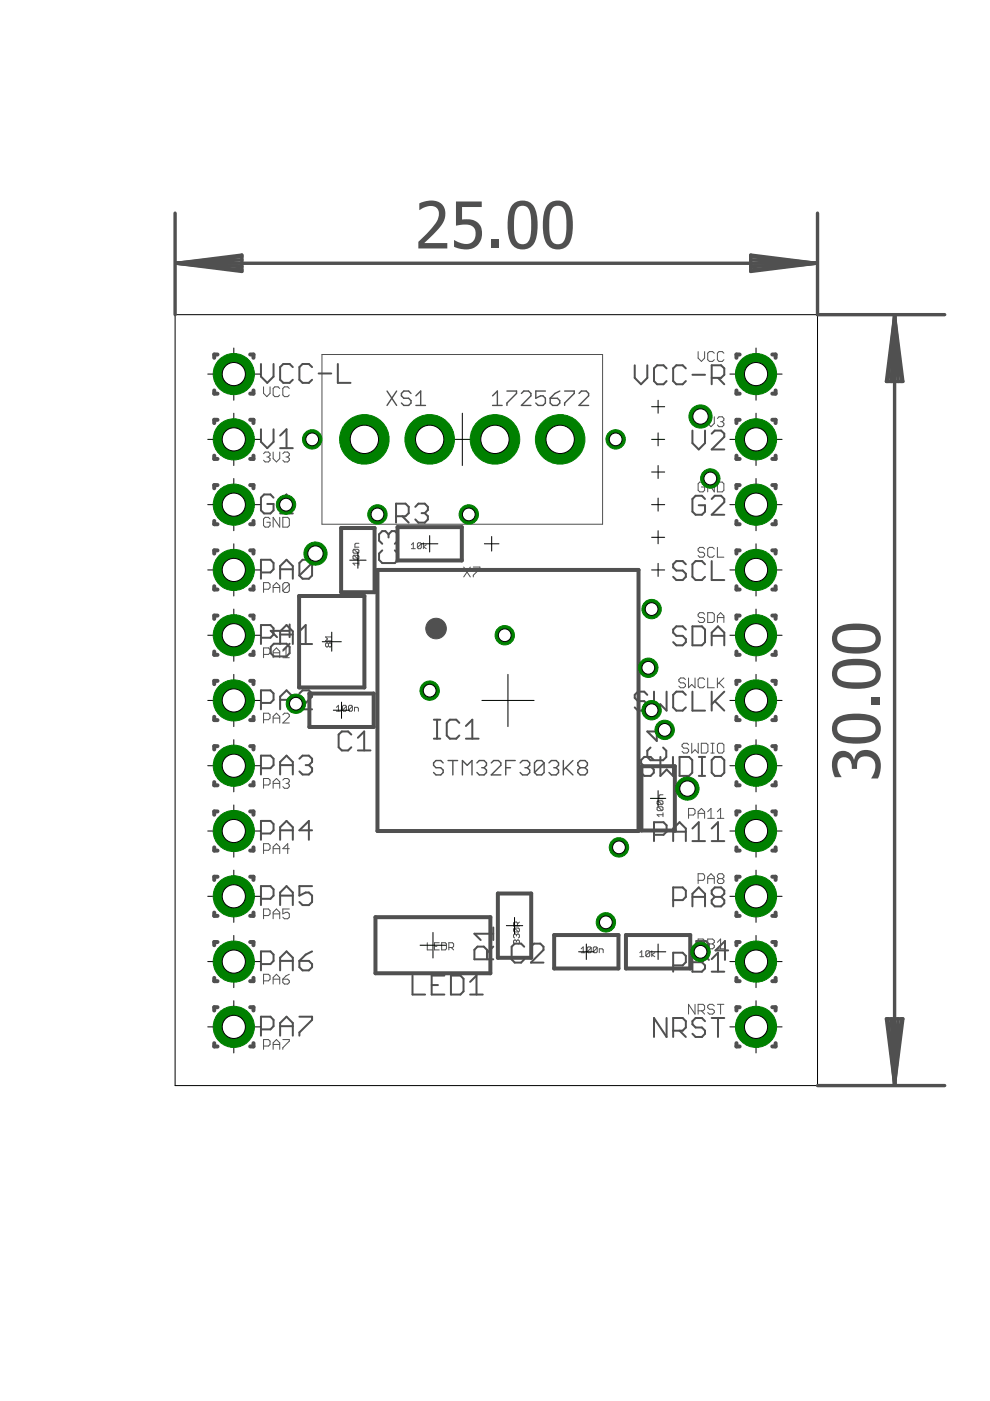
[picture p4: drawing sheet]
<svg xmlns="http://www.w3.org/2000/svg" width="210mm" height="297mm" viewBox="0 0 210 297" stroke-linecap="round" stroke-linejoin="round" font-family="sans-serif">
<defs><g id="words">
<g font-size="13.7" fill="#505050">
<text x="88" y="52.7">25.00</text>
<text x="186.6" y="165.7" transform="rotate(-90 186.6 165.7)">30.00</text>
</g>
</g></defs>
<g fill="none" stroke="#505050" stroke-width=".85">
<path d="M46.1 75.2h-.7v.7M53 75.2h.7v.7M156.8 75.2h-.7v.7M163.7 75.2h.7v.7M45.4 82.8v.7h.7M45.4 96.6v.7h.7M46.1 89h-.7v.7M53 89h.7v.7M53.7 82.8v.7h-.7M53.7 96.6v.7h-.7M156.1 82.8v.7h.7M156.1 96.6v.7h.7"/>
<path d="M156.8 89h-.7v.7M163.7 89h.7v.7M164.4 82.8v.7h-.7M164.4 96.6v.7h-.7M45.4 110.4v.7h.7M46.1 116.7h-.7v.7M46.1 102.8h-.7v.7M53 116.7h.7v.7M53 102.8h.7v.7M53.7 110.4v.7h-.7M72.3 112h7.1v13.6h-7.1zM84.3 111.8h13.6v7h-13.6z"/>
<path d="M156.1 110.4v.7h.7M156.8 116.7h-.7v.7M156.8 102.8h-.7v.7M163.7 102.8h.7v.7M163.7 116.7h.7v.7M164.4 110.4v.7h-.7M45.4 124.3v.7h.7M45.4 138.1v.7h.7M46.1 130.5h-.7v.7M53 130.5h.7v.7M53.7 124.3v.7h-.7M53.7 138.1v.7h-.7"/>
<path d="M63.4 126.4h13.9v19.4h-13.9zM80 120.8h55.4v55.4h-55.4zM156.1 124.3v.7h.7M156.1 138.1v.7h.7M156.8 130.5h-.7v.7M163.7 130.5h.7v.7M164.4 124.3v.7h-.7M164.4 138.1v.7h-.7M45.4 152v.7h.7M46.1 144.4h-.7v.7M46.1 158.2h-.7v.7M53 144.4h.7v.7"/>
<path d="M53 158.2h.7v.7M53.7 152v.7h-.7M65.6 147h13.6v7.1h-13.6zM156.1 152v.7h.7M156.8 144.4h-.7v.7M156.8 158.2h-.7v.7M163.7 144.4h.7v.7M163.7 158.2h.7v.7M164.4 152v.7h-.7M45.4 165.8v.7h.7M45.4 179.7v.6h.7M46.1 172h-.7v.7"/>
<path d="M53 172h.7v.7M53.7 165.8v.7h-.7M53.7 179.7v.6h-.7M136 162.5h7.1v13.6h-7.1zM156.1 165.8v.7h.7M156.1 179.7v.6h.7M156.8 172h-.7v.7M163.7 172h.7v.7M164.4 165.8v.7h-.7M164.4 179.7v.6h-.7M45.4 193.5v.7h.7M46.1 185.9h-.7v.7"/>
<path d="M46.1 199.7h-.7v.7M53 185.9h.7v.7M53 199.7h.7v.7M53.7 193.5v.7h-.7M79.6 194.5h24.4v11.9h-24.4zM105.6 189.4h7v13.7h-7zM117.5 198.2h13.6v7.1h-13.6zM132.7 198.2h13.6v7.1h-13.6zM156.1 193.5v.7h.7M156.8 185.9h-.7v.7M156.8 199.7h-.7v.7M163.7 185.9h.7v.7"/>
<path d="M163.7 199.7h.7v.7M164.4 193.5v.7h-.7M45.4 207.3v.7h.7M46.1 213.6h-.7v.6M53 213.6h.7v.6M53.7 207.3v.7h-.7M156.1 207.3v.7h.7M156.8 213.6h-.7v.6M163.7 213.6h.7v.6M164.4 207.3v.7h-.7M45.4 221.2v.7h.7M53.7 221.2v.7h-.7"/>
<path d="M156.1 221.2v.7h.7M164.4 221.2v.7h-.7"/>
</g>
<g fill="none" stroke="#505050" stroke-width=".21">
<path d="M68.3 75.2h59.5v35.9h-59.5zM148 74.5v1.4l.7 .7 .7-.7v-1.4M151.4 74.9l-.3-.4h-.7l-.3 .4v1.4l.3 .3h.7l.3-.3M153.5 74.9l-.4-.4h-.7l-.3 .4v1.4l.3 .3h.7l.4-.3M55.9 82v1.4l.7 .7 .7-.7v-1.4M55.9 96.2l.3-.4h.7l.4 .4v.3l-.4 .4M56.6 96.9h.3M56.9 96.9l.4 .3v.4l-.4 .3h-.7l-.3-.3M57.9 95.8v1.4l.7 .7 .7-.7v-1.4M59.3 82.4l-.4-.4h-.6l-.4 .4v1.3l.4 .4h.6l.4-.4M60 96.2l.3-.4h.7l.3 .4v.3l-.3 .4M60.6 96.9h.4"/>
<path d="M61 96.9l.3 .3v.4l-.3 .3h-.7l-.3-.3M61.3 82.4l-.3-.4h-.7l-.3 .4v1.3l.3 .4h.7l.3-.4M148 88.7l.4-.3h.7l.3 .3v.4l-.3 .3M148.7 89.4h.4M149.1 89.4l.3 .4v.3l-.3 .4h-.7l-.4-.4M150.1 88.4v1.4l.6 .7 .7-.7v-1.4M152.1 88.7l.3-.3h.7l.4 .3v.4l-.4 .3M152.8 89.4h.3M153.1 89.4l.4 .4v.3l-.4 .4h-.7l-.3-.4M57.3 110l-.4-.3h-.7l-.3 .3v1.4l.3 .4h.7l.4-.4v-.7h-.7M59.3 109.7v2.1l-1.4-2.1v2.1M60 109.7h1l.3 .3v1.4l-.3 .4h-1z"/>
<path d="M75 116.5h.9l.2 .2v.4l-.2 .2M75 117.7h.9l.2 .2v.5l-.2 .2M75 117.7l-.2 .2v.5l.2 .2h.9M75 116.5l-.2 .2v.4l.2 .2h.9M75 117.7l.9 .9M75 116.5l.9 .8M76.1 119.4h-1.3l.4 .4M76.1 119v.8M76.1 115.2h-.6l-.3 .2v.6h.9M87.2 115.5l.4-.4v1.2M87.2 116.3h.9M89.3 115.3v.8l-.2 .2h-.4l-.2-.2"/>
<path d="M89.3 115.3l-.2-.2h-.4l-.2 .2v.8M89.3 115.3l-.8 .8M89.8 115.1v1.2M90.4 115.5l-.6 .4 .6 .4M149.4 116.4l-.3-.3h-.7l-.4 .3v.4l.4 .3h.7l.3 .3v.4l-.3 .3h-.7l-.4-.3M149.4 102.6l-.3-.4h-.7l-.4 .4v1.3l.4 .4h.7l.3-.4v-.6h-.7M151.4 116.4l-.3-.3h-.7l-.3 .3v1.4l.3 .3h.7l.3-.3M151.4 102.2v2.1l-1.3-2.1v2.1M152.1 116.1v2h1.4M152.1 102.2h1l.4 .4v1.3l-.4 .4h-1zM55.9 124.9h1l.4-.3v-.7l-.4-.4h-1v2.1M55.9 138.7h1l.4-.3v-.7l-.4-.3h-1v2"/>
<path d="M57.9 125.6v-1.4l.7-.7 .7 .7v1.4M57.9 139.4v-1.3l.7-.7 .7 .7v1.3M57.9 124.6h1.4M57.9 138.4h1.4M60 138.1l.6-.7v2M60 139.4h1.3M61.3 123.9l-.3-.4h-.7l-.3 .4v1.4M61.3 123.9v1.4l-.3 .3h-.7l-.3-.3M61.3 123.9l-1.3 1.4M69.6 136.5l-.2-.2-.4 .2v.4l.2 .3 .4-.3M69.6 136.5l.2-.2 .5 .2v.4l-.2 .3-.5-.3M69.6 136.5v.4"/>
<path d="M70.3 135h-1.3l.4 .5-.4 .4h1.3M98.3 120.2l1.4 2.1M99.7 120.2l-1.4 2.1M100.4 120.2h1.3v.4l-1.3 1.4v.3M149.4 130.2l-.3-.3h-.7l-.4 .3v.4l.4 .3h.7l.3 .4v.3l-.3 .4h-.7l-.4-.4M150.1 129.9h1l.3 .3v1.4l-.3 .4h-1zM152.1 132v-1.4l.7-.7 .7 .7v1.4M152.1 130.9h1.4M55.9 152.6h1l.4-.3v-.7l-.4-.4h-1v2.1M57.9 153.3v-1.4l.7-.7 .7 .7v1.4M57.9 152.3h1.4M60 151.6l.3-.4h.7l.3 .4v.3l-1.3 1.4h1.3"/>
<path d="M71.3 150l.5-.5v1.3M71.3 150.8h.9M73.4 149.8v.8l-.2 .2h-.4l-.2-.2M73.4 149.8l-.2-.3h-.4l-.2 .3v.8M73.4 149.8l-.8 .8M74.7 149.8v.8l-.2 .2h-.4l-.2-.2M74.7 149.8l-.2-.3h-.4l-.2 .3v.8M74.7 149.8l-.8 .8M75.2 150.8v-.8h.6l.2 .2v.6M145.3 144.1l-.3-.4h-.7l-.4 .4v.3l.4 .4h.7l.3 .3v.4l-.3 .3h-.7l-.4-.3M146 143.7v2.1l.7-.7 .7 .7v-2.1M146 157.9l-.3-.3h-.7l-.4 .3v.4l.4 .3h.7l.3 .4v.3l-.3 .4h-.7l-.4-.4"/>
<path d="M146.7 157.6v2.1l.7-.7 .6 .7v-2.1M148.7 157.6h1l.4 .3v1.4l-.4 .4h-1zM149.4 144.1l-.3-.4h-.7l-.4 .4v1.4l.4 .3h.7l.3-.3M150.1 143.7v2.1h1.3M150.7 157.6h.7M150.7 159.7h.7M151.1 157.6v2.1M152.1 143.7v2.1M152.4 157.6h.7l.4 .3v1.4l-.4 .4h-.7l-.3-.4v-1.4zM152.4 144.8l1.1 1M153.5 143.7l-1.4 1.4M55.9 166.4h1l.4-.3v-.7l-.4-.3h-1v2"/>
<path d="M57.9 167.1v-1.4l.7-.6 .7 .6v1.4M57.9 166.1h1.4M57.9 179.9h1.4M60 165.4l.3-.3h.7l.3 .3v.3l-.3 .4M60.6 166.1h.4M61 166.1l.3 .3v.4l-.3 .3h-.7l-.3-.3M61.3 179.9h-1.3l1-1v2.1M139.5 169.8h.9l.2 .2v.4l-.2 .2M139.5 171h.9l.2 .3v.4l-.2 .2M139.5 171l-.2 .3v.4l.2 .2h.9M139.5 169.8l-.2 .2v.4l.2 .2h.9M139.5 171l.9 .9"/>
<path d="M139.5 169.8l.9 .8M140.6 172.7h-1.3l.4 .4M140.6 172.3v.8M140.6 168.5h-.6l-.3 .2v.6h.9M146 172.8h1l.4-.4v-.6l-.4-.4h-1v2.1M148 173.5v-1.4l.7-.7 .7 .7v1.4M148 172.4h1.4M150.1 172.1l.6-.7v2.1M150.1 173.5h1.3M152.1 173.5h1.4M152.1 172.1l.7-.7v2.1M55.9 180.3h1l.4-.4v-.7l-.4-.3h-1v2.1"/>
<path d="M55.9 194.1h1l.4-.3v-.7l-.4-.4h-1v2.1M57.9 181v-1.4l.7-.7 .7 .7v1.4M57.9 194.8v-1.4l.7-.7 .7 .7v1.4M57.9 193.8h1.4M61.3 192.7h-1.3v1.1l.6-.4h.4l.3 .4v.7l-.3 .3h-.7l-.3-.3M90.6 199.9v1.5h1M93.1 199.9h-1v1.5h1M93.6 199.9h.8l.3 .2v1l-.3 .3h-.8zM109.1 196.8l-.2 .2v.4l.2 .2h.8M109.1 196.8h.8l.2 .2v.4l-.2 .2M109.1 196.8l.8 .8M109.5 199.5l-.2-.2-.4 .2v.4l.2 .2"/>
<path d="M109.5 198.2l-.2-.2-.4 .2v.4l.2 .3M109.5 199.5l.2-.2 .4 .2v.4l-.2 .2M109.5 198.2v.3M109.5 199.5v.2M109.5 198.2l.2-.2 .4 .2v.4l-.2 .3M109.7 196.3v-.6l-.2-.2h-.4l-.2 .2v.6h1.2M110.1 195.5l-.4 .4M148 186.6h1.1l.3-.3v-.7l-.3-.3h-1.1v2M150.1 199.1h1l.3 .3v.4l-.3 .3 .3 .4v.3l-.3 .4h-1zM150.1 187.3v-1.4l.6-.6 .7 .6v1.4M150.1 186.3h1.3M152.1 199.8l.7-.7v2.1"/>
<path d="M152.4 186.3l-.3-.4v-.3l.3-.3h.7l.4 .3v.3l-.4 .4M152.4 186.3l-.3 .3v.4l.3 .3h.7l.4-.3v-.4l-.4-.3M152.4 186.3h.7M55.9 208h1l.4-.4v-.7l-.4-.3h-1v2M57.9 208.6v-1.3l.7-.7 .7 .7v1.3M57.9 207.6h1.4M60 207.6h1l.3 .4v.3l-.3 .3h-.7l-.3-.3zM61.3 206.6l-.7 .3-.6 .7M92.1 200.6h.5M95.2 200.9h.7l.3-.3v-.5l-.3-.2h-.7v1.5M95.7 200.9l.5 .5M123.2 201.2l.5-.4v1.2"/>
<path d="M123.2 202h.9M125.3 201v.8l-.2 .2h-.4l-.2-.2M125.3 201l-.2-.2h-.4l-.2 .2v.8M125.3 201l-.8 .8M126.6 201v.8l-.2 .2h-.4l-.2-.2M126.6 201l-.2-.2h-.4l-.2 .2v.8M126.6 201l-.8 .8M127.1 202v-.8h.6l.2 .2v.6M135.7 202l.4-.4v1.2M135.7 202.8h.8M137.8 201.8v.8l-.2 .2h-.5l-.2-.2M137.8 201.8l-.2-.2h-.5l-.2 .2v.8"/>
<path d="M137.8 201.8l-.9 .8M138.2 201.6v1.2M138.8 202l-.6 .4 .6 .4M147.4 212.9v2.1l-1.4-2.1v2.1M148 200.5h1.1l.3-.4v-.7l-.3-.3h-1.1v2.1M148 214.3h1.1l.3-.3v-.7l-.3-.4h-1.1v2.1M148.7 214.3l.7 .7M150.1 200.1h1M151.4 213.3l-.3-.4h-.7l-.3 .4v.3l.3 .4h.7l.3 .3v.4l-.3 .3h-.7l-.3-.3M152.1 201.2h1.4M152.1 212.9h1.4M152.8 212.9v2.1"/>
<path d="M55.9 221.8h1l.4-.4v-.7l-.4-.3h-1v2.1M57.9 222.5v-1.4l.7-.7 .7 .7v1.4M57.9 221.4h1.4M60 220.4h1.3v.3l-1.3 1.4v.4"/>
</g>
<g fill="none" stroke="#505050" stroke-width=".42">
<path d="M55.3 77.2v2.6l1.4 1.4 1.3-1.4v-2.6M62.1 77.8l-.7-.6h-1.3l-.7 .6v2.7l.7 .7h1.3l.7-.7M66.2 77.8l-.7-.6h-1.3l-.7 .6v2.7l.7 .7h1.3l.7-.7M67.6 79.2h2.6M71.6 77.2v4h2.7M134.6 77.4v2.7l1.3 1.4 1.3-1.4v-2.7M141.3 78.1l-.6-.7h-1.4l-.6 .7v2.7l.6 .7h1.4l.6-.7M145.4 78.1l-.7-.7h-1.3l-.7 .7v2.7l.7 .7h1.3l.7-.7M146.8 79.5h2.7M55.3 91v2.7l1.4 1.3 1.3-1.3v-2.7M59.4 92.4l1.3-1.4v4M59.4 95h2.7"/>
<path d="M146.8 91.3v2.7l1.3 1.3 1.4-1.3v-2.7M150.9 80.1h2l.7-.6v-1.4l-.7-.7h-2v4.1M150.9 91.9l.7-.6h1.3l.7 .6v.7l-2.7 2.7h2.7M152.2 80.1l1.4 1.4M58 105.5l-.7-.7h-1.3l-.7 .7v2.7l.7 .7h1.3l.7-.7v-1.4h-1.3M59.4 106.2l1.3-1.4v4.1M59.4 108.9h2.7M66.2 119.4l-.7-.7h-1.3l-.7 .7v2.6M66.2 119.4v2.6l-.7 .7h-1.3l-.7-.7M66.2 119.4l-2.7 2.6M81 116.7l-.6 .7v1.3l.6 .7h2.7l.7-.7v-1.3l-.7-.7M82.4 113.3l-.7-.7h-.7l-.6 .7v1.3l.6 .7"/>
<path d="M82.4 113.3l.7-.7h.6l.7 .7v1.3l-.7 .7M82.4 113.3v.7M84 109.5h2l.7-.7v-1.3l-.7-.7h-2v4M85.3 109.5l1.4 1.3M88.1 107.5l.6-.7h1.4l.6 .7v.6l-.6 .7M89.4 108.8h.7M90.1 108.8l.6 .7v.6l-.6 .7h-1.4l-.6-.7M145.4 119.6l-.7-.6h-1.3l-.7 .6v.7l.7 .7h1.3l.7 .6v.7l-.7 .7h-1.3l-.7-.7M149.5 119.6l-.7-.6h-1.3l-.7 .6v2.7l.7 .7h1.3l.7-.7M149.5 105.8l-.7-.7h-1.3l-.7 .7v2.7l.7 .6h1.3l.7-.6v-1.4h-1.4M150.9 119v4h2.7M150.9 105.8l.7-.7h1.3l.7 .7v.7l-2.7 2.6h2.7"/>
<path d="M55.3 121.4h2l.7-.7v-1.3l-.7-.7h-2v4M55.3 135.2h2l.7-.7v-1.3l-.7-.7h-2v4M58.1 136.5h2.6l.7 .7v1.3l-.7 .7h-2.6l-.7-.7v-1.3zM59.4 122.7v-2.7l1.3-1.3 1.4 1.3v2.7M59.4 136.5v-2.6l1.3-1.4 1.4 1.4v2.6M59.4 120.7h2.7M59.4 134.5h2.7M61.4 132.4v2.7M61.4 136.5l-1.3 1.3M61.4 133.8h-4l1.3 1.3M63.5 133.9l1.3-1.4v4M63.5 136.5h2.7"/>
<path d="M145.4 133.5l-.7-.7h-1.3l-.7 .7v.6l.7 .7h1.3l.7 .7v.6l-.7 .7h-1.3l-.7-.7M146.8 132.8h2l.7 .7v2.6l-.7 .7h-2zM150.9 136.8v-2.7l1.3-1.3 1.4 1.3v2.7M150.9 134.8h2.7M55.3 149h2l.7-.6v-1.4l-.7-.6h-2v4M59.4 150.4v-2.7l1.3-1.3 1.4 1.3v2.7M59.4 148.4h2.7M63.5 147l.7-.6h1.3l.7 .6v.7l-2.7 2.7h2.7M74.5 155.7l-.7-.6h-1.3l-.7 .6v2.7l.7 .7h1.3l.7-.7M75.9 159.1h2.6M75.9 156.4l1.3-1.3v4M92 156.6h1.3"/>
<path d="M92 152.6h1.3M92.7 152.6v4M97.4 153.3l-.7-.7h-1.3l-.7 .7v2.6l.7 .7h1.3l.7-.7M98.8 156.6h2.7M98.8 153.9l1.3-1.3v4M137.2 147.3l-.6-.7h-1.3l-.7 .7v.7l.7 .7h1.3l.6 .6v.7l-.6 .7h-1.3l-.7-.7M137.9 158.5l-.7 .7v1.3l.7 .7h2.7l.7-.7v-1.3l-.7-.7M138.7 146.6v4.1l1.3-1.4 1.3 1.4v-4.1M139.3 154.4v2.7l-2.1-2h4.1M145.4 147.3l-.7-.7h-1.3l-.7 .7v2.7l.7 .7h1.3l.7-.7M146.8 146.6v4.1h2.7M150.9 146.6v4.1"/>
<path d="M151.6 148.7l2 2M153.6 146.6l-2.7 2.7M55.3 162.9h2l.7-.7v-1.3l-.7-.7h-2v4M55.3 176.7h2l.7-.7v-1.3l-.7-.6h-2v4M59.4 164.2v-2.7l1.3-1.3 1.4 1.3v2.7M59.4 178.1v-2.7l1.3-1.3 1.4 1.3v2.7M59.4 162.2h2.7M59.4 176h2.7M63.5 160.9l.7-.7h1.3l.7 .7v.6l-.7 .7M64.8 162.2h.7M65.5 162.2l.7 .7v.7l-.7 .6h-1.3l-.7-.6M66.2 176h-2.7l2-1.9v4"/>
<path d="M138.6 161.1l-.7-.6h-1.3l-.7 .6v.7l.7 .7h1.3l.7 .7v.6l-.7 .7h-1.3l-.7-.7M138.7 177h2l.6-.7v-1.3l-.6-.7h-2v4M140 160.5v4l1.4-1.3 1.3 1.3v-4M142.7 178.3v-2.6l1.4-1.4 1.3 1.4v2.6M142.7 176.3h2.7M144.1 160.5h2l.7 .6v2.7l-.7 .7h-2zM146.8 175.7l1.3-1.4v4M146.8 178.3h2.7M148.2 160.5h1.3M148.2 164.5h1.3M148.8 160.5v4M150.9 178.3h2.7"/>
<path d="M150.9 175.7l1.3-1.4v4M151.6 160.5h1.3l.7 .6v2.7l-.7 .7h-1.3l-.7-.7v-2.7zM55.3 190.6h2l.7-.7v-1.3l-.7-.7h-2v4M59.4 191.9v-2.7l1.3-1.3 1.4 1.3v2.7M59.4 189.9h2.7M66.2 187.9h-2.7v2l1.3-.7h.7l.7 .7v1.3l-.7 .7h-1.3l-.7-.7M104.6 198h-4l1.3 1.3M104.6 196.6v2.7M142.7 190.8h2l.7-.6v-1.4l-.7-.6h-2v4M146.8 192.2v-2.7l1.3-1.3 1.4 1.3v2.7M146.8 190.2h2.7M151.6 190.2l-.7-.7v-.7l.7-.6h1.3l.7 .6v.7l-.7 .7"/>
<path d="M151.6 190.2l-.7 .6v.7l.7 .7h1.3l.7-.7v-.7l-.7-.6M151.6 190.2h1.3M55.3 204.4h2l.7-.7v-1.3l-.7-.7h-2v4M55.3 218.2h2l.7-.6v-1.4l-.7-.6h-2v4M59.4 205.7v-2.6l1.3-1.4 1.4 1.4v2.6M59.4 219.6v-2.7l1.3-1.3 1.4 1.3v2.7M59.4 203.7h2.7M59.4 217.6h2.7M63.5 203.7h2l.7 .7v.7l-.7 .6h-1.3l-.7-.6zM63.5 215.6h2.7v.6l-2.7 2.7v.7M66.2 201.7l-1.4 .7-1.3 1.3M87.5 206.8v4.1h2.6"/>
<path d="M91.5 208.9h1.4M94.2 206.8h-2.7v4.1h2.7M95.6 206.8h2l.7 .7v2.7l-.7 .7h-2zM99.7 210.9h2.7M99.7 208.2l1.3-1.4v4.1M103.3 203.4v-2l-.7-.7h-1.4l-.6 .7v2h4M104.6 200.7l-1.3 1.4M111.1 200.7l-.6-.6h-1.4l-.6 .6v2.7l.6 .7h1.4l.6-.7M112.6 200.7l.6-.6h1.4l.6 .6v.7l-2.6 2.7h2.6M141.3 215.8v4.1l-2.6-4.1v4.1M142.7 204.7h2l.7-.7v-1.3l-.7-.7h-2v4M142.7 218.5h2l.7-.7v-1.3l-.7-.7h-2v4.1"/>
<path d="M144.1 218.5l1.3 1.4M146.8 202h2l.7 .7v.6l-.7 .7 .7 .7v.6l-.7 .7h-2zM146.8 204h2M147.6 202.2h2l.7-.7v-1.3l-.7-.7h-2v4M149 202.2l1.3 1.3M149.5 216.5l-.7-.7h-1.3l-.7 .7v.7l.7 .6h1.3l.7 .7v.7l-.7 .7h-1.3l-.7-.7M150.9 203.3l1.3-1.3v4M150.9 206h2.7M150.9 215.8h2.7M152.2 215.8v4.1M154.4 201.5h-2.7l2-2v4"/>
</g>
<g fill="none" stroke="#505050" stroke-width=".3">
<path d="M82.1 82.9l2 3.1M84.1 82.9l-2 3.1M87.1 83.4l-.5-.5h-1l-.5 .5v.5l.5 .5h1l.5 .5v.5l-.5 .6h-1l-.5-.6M88.2 86h2M88.2 83.9l1-1v3.1M104.4 86h2.1M104.4 83.9l1.1-1v3.1M107.5 82.9h2v.5l-2 2v.6M110.6 83.4l.5-.5h1l.5 .5v.5l-2 2.1h2M115.6 82.9h-2v1.5l1-.5h.5l.5 .5v1l-.5 .6h-1l-.5-.6M116.6 84.4h1.6l.5 .5v.5l-.5 .6h-1l-.6-.6zM118.7 82.9l-1 .5-1.1 1"/>
<path d="M119.7 82.9h2.1v.5l-2.1 2v.6M122.8 83.4l.5-.5h1l.5 .5v.5l-2 2.1h2M94 161.8l-.5-.6h-1.1l-.5 .6v.5l.5 .5h1.1l.5 .5v.5l-.5 .5h-1.1l-.5-.5M95 161.2h2M96 161.2v3.1M98 164.3v-3.1l1.1 1.1 1-1.1v3.1M101.1 161.8l.5-.6h1l.5 .6v.5l-.5 .5M102.1 162.8h.5M102.6 162.8l.5 .5v.5l-.5 .5h-1l-.5-.5M104.2 161.8l.5-.6h1l.5 .6v.5l-2 2h2M107.2 162.8h1M109.2 161.2h-2v3.1"/>
<path d="M110.3 161.8l.5-.6h1l.5 .6v.5l-.5 .5M111.3 162.8h.5M111.8 162.8l.5 .5v.5l-.5 .5h-1l-.5-.5M115.4 161.8l-.5-.6h-1.1l-.5 .6v2M115.4 161.8v2l-.5 .5h-1.1l-.5-.5M115.4 161.8l-2.1 2M116.4 161.8l.5-.6h1l.5 .6v.5l-.5 .5M117.4 162.8h.5M117.9 162.8l.5 .5v.5l-.5 .5h-1l-.5-.5M119.4 161.2v3.1M120 162.8l1.5 1.5M121.5 161.2l-2.1 2.1"/>
<path d="M123 162.8l-.5-.5v-.5l.5-.6h1l.5 .6v.5l-.5 .5M123 162.8h1M123 162.8l-.5 .5v.5l.5 .5h1l.5-.5v-.5l-.5-.5"/>
</g>
<circle cx="92.5" cy="133.3" r="2.18" fill="#505050" stroke="#505050" stroke-width=".21"/>
<g fill="none" stroke="#000" stroke-width=".21">
<path d="M44 79.3h11.1M49.6 73.8v11.1M154.7 79.3h11.1M160.3 73.8v11.1M44 93.2h11.1M49.6 87.6v11.1M92.5 93.2h11M98 87.6v11.1M138.2 93.2h2.7M138.2 86.2h2.7M139.5 84.9v2.7M139.5 91.8v2.7"/>
<path d="M139.5 98.7v2.8M154.7 93.2h11.1M160.3 87.6v11.1M44 107h11.1M49.6 101.5v11M49.6 115.3v11.1M74.1 118.8h3.5M75.9 117v3.5M89.4 115.3h3.4M91.1 113.6v3.4M102.7 115.3h3.1M104.2 113.7v3.1"/>
<path d="M138.2 107h2.7M138.2 113.9h2.7M138.2 100.1h2.7M139.5 105.6v2.8M139.5 112.5v2.8M139.5 119.4v2.8M154.7 107h11.1M160.3 101.5v11M160.3 115.3v11.1M44 120.8h11.1M44 134.7h11.1M49.6 129.1v11.1"/>
<path d="M68.3 136.1h4.1M70.3 134v4.1M138.2 120.8h2.7M154.7 120.8h11.1M154.7 134.7h11.1M160.3 129.1v11.1M44 148.5h11.1M49.6 143v11.1M49.6 156.8v11.1M70.7 150.6h3.4M72.4 148.9v3.4M102.2 148.5h11"/>
<path d="M107.7 143v11.1M154.7 148.5h11.1M160.3 143v11.1M160.3 156.8v11.1M44 162.3h11.1M44 176.2h11.1M49.6 170.7v11M137.9 169.3h3.3M139.5 167.6v3.3M154.7 162.3h11.1M154.7 176.2h11.1M160.3 170.7v11"/>
<path d="M44 190h11.1M49.6 184.5v11.1M49.6 198.3v11.1M91.8 197.7v5.4M107.4 196.3h3.4M109.1 194.5v3.5M154.7 190h11.1M160.3 184.5v11.1M160.3 198.3v11.1M44 203.9h11.1M44 217.7h11.1M49.6 212.2v11"/>
<path d="M89.1 200.4h5.4M122.7 201.8h3.2M124.3 200.2v3.2M137.9 201.8h3.3M139.5 200.2v3.2M154.7 203.9h11.1M154.7 217.7h11.1M160.3 212.2v11"/>
</g>
<circle cx="160.3" cy="120.8" r="4.4" fill="#008000" stroke="#008000" stroke-width=".21"/>
<circle cx="160.3" cy="120.8" r="2.46" fill="#fff" stroke="#000" stroke-width=".21"/>
<circle cx="160.3" cy="134.7" r="4.4" fill="#008000" stroke="#008000" stroke-width=".21"/>
<circle cx="160.3" cy="134.7" r="2.46" fill="#fff" stroke="#000" stroke-width=".21"/>
<circle cx="49.6" cy="120.8" r="4.4" fill="#008000" stroke="#008000" stroke-width=".21"/>
<circle cx="49.6" cy="120.8" r="2.46" fill="#fff" stroke="#000" stroke-width=".21"/>
<circle cx="49.6" cy="134.7" r="4.4" fill="#008000" stroke="#008000" stroke-width=".21"/>
<circle cx="49.6" cy="134.7" r="2.46" fill="#fff" stroke="#000" stroke-width=".21"/>
<circle cx="49.6" cy="148.5" r="4.4" fill="#008000" stroke="#008000" stroke-width=".21"/>
<circle cx="49.6" cy="148.5" r="2.46" fill="#fff" stroke="#000" stroke-width=".21"/>
<circle cx="49.6" cy="162.3" r="4.4" fill="#008000" stroke="#008000" stroke-width=".21"/>
<circle cx="49.6" cy="162.3" r="2.46" fill="#fff" stroke="#000" stroke-width=".21"/>
<circle cx="49.6" cy="176.2" r="4.4" fill="#008000" stroke="#008000" stroke-width=".21"/>
<circle cx="49.6" cy="176.2" r="2.46" fill="#fff" stroke="#000" stroke-width=".21"/>
<circle cx="49.6" cy="190" r="4.4" fill="#008000" stroke="#008000" stroke-width=".21"/>
<circle cx="49.6" cy="190" r="2.46" fill="#fff" stroke="#000" stroke-width=".21"/>
<circle cx="49.6" cy="203.9" r="4.4" fill="#008000" stroke="#008000" stroke-width=".21"/>
<circle cx="49.6" cy="203.9" r="2.46" fill="#fff" stroke="#000" stroke-width=".21"/>
<circle cx="49.6" cy="217.7" r="4.4" fill="#008000" stroke="#008000" stroke-width=".21"/>
<circle cx="49.6" cy="217.7" r="2.46" fill="#fff" stroke="#000" stroke-width=".21"/>
<circle cx="49.6" cy="93.2" r="4.4" fill="#008000" stroke="#008000" stroke-width=".21"/>
<circle cx="49.6" cy="93.2" r="2.46" fill="#fff" stroke="#000" stroke-width=".21"/>
<circle cx="49.6" cy="107" r="4.4" fill="#008000" stroke="#008000" stroke-width=".21"/>
<circle cx="49.6" cy="107" r="2.46" fill="#fff" stroke="#000" stroke-width=".21"/>
<circle cx="160.3" cy="148.5" r="4.4" fill="#008000" stroke="#008000" stroke-width=".21"/>
<circle cx="160.3" cy="148.5" r="2.46" fill="#fff" stroke="#000" stroke-width=".21"/>
<circle cx="160.3" cy="162.3" r="4.4" fill="#008000" stroke="#008000" stroke-width=".21"/>
<circle cx="160.3" cy="162.3" r="2.46" fill="#fff" stroke="#000" stroke-width=".21"/>
<circle cx="160.3" cy="176.2" r="4.4" fill="#008000" stroke="#008000" stroke-width=".21"/>
<circle cx="160.3" cy="176.2" r="2.46" fill="#fff" stroke="#000" stroke-width=".21"/>
<circle cx="160.3" cy="190" r="4.4" fill="#008000" stroke="#008000" stroke-width=".21"/>
<circle cx="160.3" cy="190" r="2.46" fill="#fff" stroke="#000" stroke-width=".21"/>
<circle cx="160.3" cy="203.9" r="4.4" fill="#008000" stroke="#008000" stroke-width=".21"/>
<circle cx="160.3" cy="203.9" r="2.46" fill="#fff" stroke="#000" stroke-width=".21"/>
<circle cx="160.3" cy="93.2" r="4.4" fill="#008000" stroke="#008000" stroke-width=".21"/>
<circle cx="160.3" cy="93.2" r="2.46" fill="#fff" stroke="#000" stroke-width=".21"/>
<circle cx="160.3" cy="107" r="4.4" fill="#008000" stroke="#008000" stroke-width=".21"/>
<circle cx="160.3" cy="107" r="2.46" fill="#fff" stroke="#000" stroke-width=".21"/>
<circle cx="160.3" cy="217.7" r="4.4" fill="#008000" stroke="#008000" stroke-width=".21"/>
<circle cx="160.3" cy="217.7" r="2.46" fill="#fff" stroke="#000" stroke-width=".21"/>
<circle cx="118.8" cy="93.2" r="5.2" fill="#008000" stroke="#008000" stroke-width=".21"/>
<circle cx="118.8" cy="93.2" r="3" fill="#fff" stroke="#000" stroke-width=".21"/>
<circle cx="104.9" cy="93.2" r="5.2" fill="#008000" stroke="#008000" stroke-width=".21"/>
<circle cx="104.9" cy="93.2" r="3" fill="#fff" stroke="#000" stroke-width=".21"/>
<circle cx="91.1" cy="93.2" r="5.2" fill="#008000" stroke="#008000" stroke-width=".21"/>
<circle cx="91.1" cy="93.2" r="3" fill="#fff" stroke="#000" stroke-width=".21"/>
<circle cx="77.3" cy="93.2" r="5.2" fill="#008000" stroke="#008000" stroke-width=".21"/>
<circle cx="77.3" cy="93.2" r="3" fill="#fff" stroke="#000" stroke-width=".21"/>
<circle cx="49.6" cy="79.3" r="4.4" fill="#008000" stroke="#008000" stroke-width=".21"/>
<circle cx="49.6" cy="79.3" r="2.46" fill="#fff" stroke="#000" stroke-width=".21"/>
<circle cx="160.3" cy="79.3" r="4.4" fill="#008000" stroke="#008000" stroke-width=".21"/>
<circle cx="160.3" cy="79.3" r="2.46" fill="#fff" stroke="#000" stroke-width=".21"/>
<circle cx="148.5" cy="201.8" r="2.05" fill="#008000" stroke="#008000" stroke-width=".21"/>
<circle cx="148.5" cy="201.8" r="1.35" fill="#fff" stroke="#000" stroke-width=".21"/>
<circle cx="145.8" cy="167.2" r="2.46" fill="#008000" stroke="#008000" stroke-width=".21"/>
<circle cx="145.8" cy="167.2" r="1.63" fill="#fff" stroke="#000" stroke-width=".21"/>
<circle cx="148.5" cy="88.3" r="2.46" fill="#008000" stroke="#008000" stroke-width=".21"/>
<circle cx="148.5" cy="88.3" r="1.63" fill="#fff" stroke="#000" stroke-width=".21"/>
<circle cx="66.9" cy="117.4" r="2.46" fill="#008000" stroke="#008000" stroke-width=".21"/>
<circle cx="66.9" cy="117.4" r="1.63" fill="#fff" stroke="#000" stroke-width=".21"/>
<circle cx="80" cy="109.1" r="2.05" fill="#008000" stroke="#008000" stroke-width=".21"/>
<circle cx="80" cy="109.1" r="1.35" fill="#fff" stroke="#000" stroke-width=".21"/>
<circle cx="62.7" cy="149.2" r="2.05" fill="#008000" stroke="#008000" stroke-width=".21"/>
<circle cx="62.7" cy="149.2" r="1.35" fill="#fff" stroke="#000" stroke-width=".21"/>
<circle cx="99.4" cy="109.1" r="2.05" fill="#008000" stroke="#008000" stroke-width=".21"/>
<circle cx="99.4" cy="109.1" r="1.35" fill="#fff" stroke="#000" stroke-width=".21"/>
<circle cx="131.2" cy="179.7" r="2.05" fill="#008000" stroke="#008000" stroke-width=".21"/>
<circle cx="131.2" cy="179.7" r="1.35" fill="#fff" stroke="#000" stroke-width=".21"/>
<circle cx="66.2" cy="93.2" r="2.05" fill="#008000" stroke="#008000" stroke-width=".21"/>
<circle cx="66.2" cy="93.2" r="1.35" fill="#fff" stroke="#000" stroke-width=".21"/>
<circle cx="60.6" cy="107" r="2.05" fill="#008000" stroke="#008000" stroke-width=".21"/>
<circle cx="60.6" cy="107" r="1.35" fill="#fff" stroke="#000" stroke-width=".21"/>
<circle cx="130.5" cy="93.2" r="2.05" fill="#008000" stroke="#008000" stroke-width=".21"/>
<circle cx="130.5" cy="93.2" r="1.35" fill="#fff" stroke="#000" stroke-width=".21"/>
<circle cx="150.6" cy="101.5" r="2.05" fill="#008000" stroke="#008000" stroke-width=".21"/>
<circle cx="150.6" cy="101.5" r="1.35" fill="#fff" stroke="#000" stroke-width=".21"/>
<circle cx="91.1" cy="146.4" r="2.05" fill="#008000" stroke="#008000" stroke-width=".21"/>
<circle cx="91.1" cy="146.4" r="1.35" fill="#fff" stroke="#000" stroke-width=".21"/>
<circle cx="128.5" cy="195.6" r="2.05" fill="#008000" stroke="#008000" stroke-width=".21"/>
<circle cx="128.5" cy="195.6" r="1.35" fill="#fff" stroke="#000" stroke-width=".21"/>
<circle cx="107" cy="134.7" r="2.05" fill="#008000" stroke="#008000" stroke-width=".21"/>
<circle cx="107" cy="134.7" r="1.35" fill="#fff" stroke="#000" stroke-width=".21"/>
<circle cx="138.2" cy="129.1" r="2.05" fill="#008000" stroke="#008000" stroke-width=".21"/>
<circle cx="138.2" cy="129.1" r="1.35" fill="#fff" stroke="#000" stroke-width=".21"/>
<circle cx="138.2" cy="150.6" r="2.05" fill="#008000" stroke="#008000" stroke-width=".21"/>
<circle cx="138.2" cy="150.6" r="1.35" fill="#fff" stroke="#000" stroke-width=".21"/>
<circle cx="140.9" cy="154.7" r="2.05" fill="#008000" stroke="#008000" stroke-width=".21"/>
<circle cx="140.9" cy="154.7" r="1.35" fill="#fff" stroke="#000" stroke-width=".21"/>
<circle cx="137.5" cy="141.6" r="2.05" fill="#008000" stroke="#008000" stroke-width=".21"/>
<circle cx="137.5" cy="141.6" r="1.35" fill="#fff" stroke="#000" stroke-width=".21"/>
<path d="M37.1 66.7h136.2v163.5h-136.2z" fill="none" stroke="#000" stroke-width=".21"/>
<g fill="none" stroke="#505050" stroke-width=".72">
<path d="M37.1 45.2v21.5M37.5 55.8h135.5M37.5 55.8l13.8-1.7v3.5zM37.5 55.8l13.8 .7M37.5 55.8l13.8 1.4M51.3 55.1l-13.8 .7M51.3 54.4l-13.8 1.4M159.2 54.1l13.8 1.7-13.8 1.8zM159.2 55.1l13.8 .7M159.2 54.4l13.8 1.4M173 55.8l-13.8 .7M173 55.8l-13.8 1.4"/>
<path d="M173.3 45.2v21.5h27M189.7 67.1v162.7M189.7 67.1l1.7 13.8h-3.5zM189.7 67.1l-.7 13.8M189.7 67.1l.7 13.8M189.7 67.1l-1.4 13.8M189.7 67.1l1.4 13.8M187.9 216h3.5l-1.7 13.8zM188.3 216l1.4 13.8M189 216l.7 13.8M190.4 216l-.7 13.8M191.1 216l-1.4 13.8"/>
<path d="M173.3 230.2h27"/>
</g>
<use href="#words"/>
</svg>
